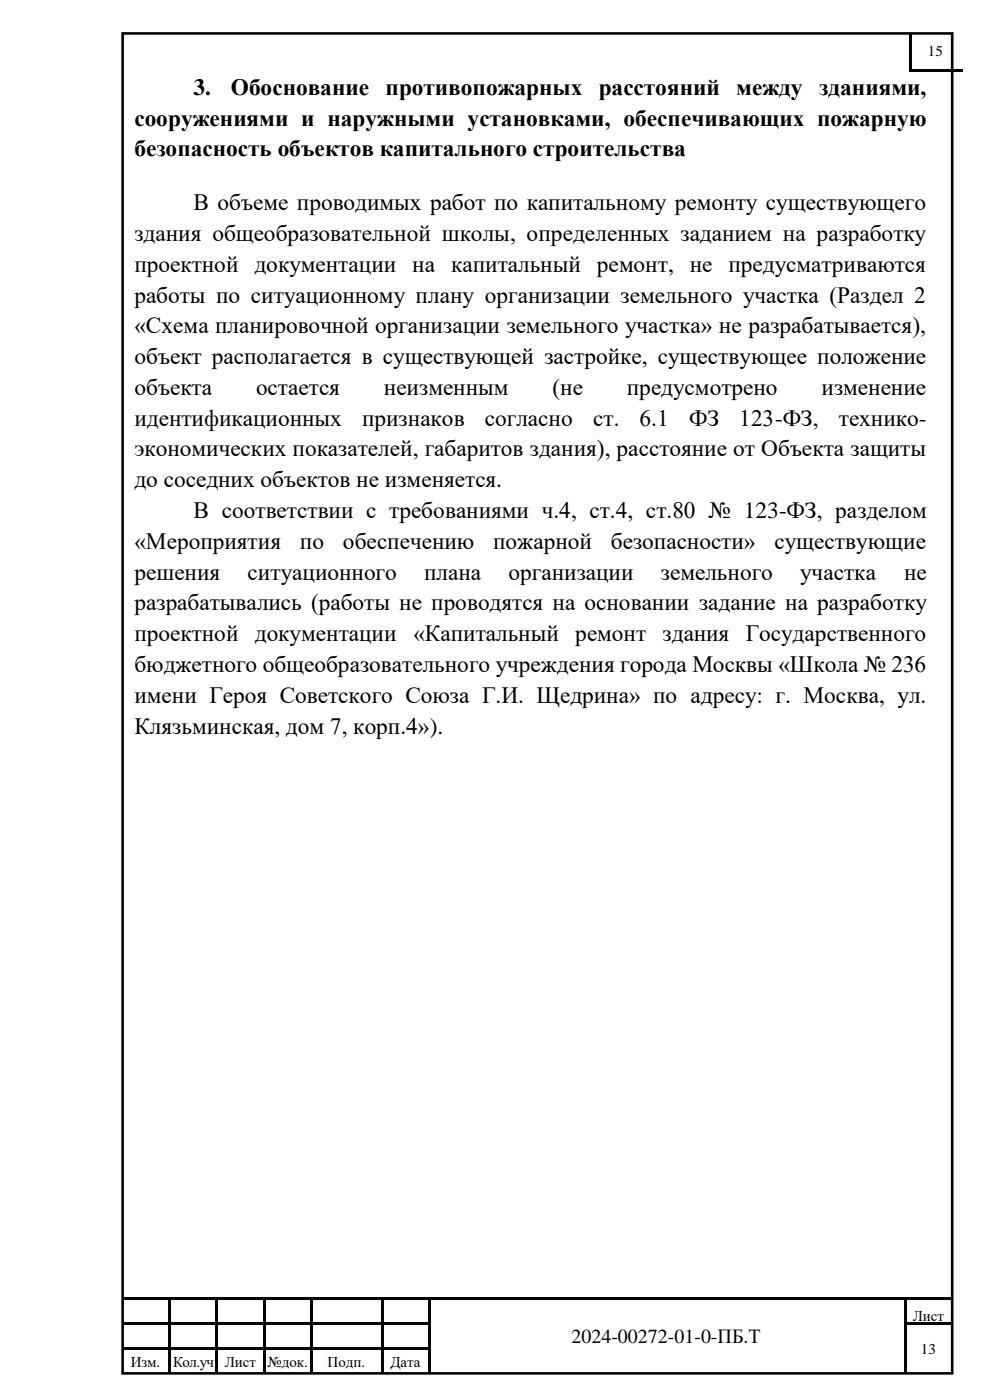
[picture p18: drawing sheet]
<svg xmlns="http://www.w3.org/2000/svg" width="210mm" height="297mm" viewBox="0 0 210 297" stroke-linecap="round" stroke-linejoin="round" font-family="sans-serif">
<defs><g id="words">
<g font-size="5">
<text x="41" y="20.1">3.</text>
<text x="49" y="20.1">Обоснование</text>
<text x="81.8" y="20.1">противопожарных</text>
<text x="127" y="20.1">расстояний между</text>
<text x="173.8" y="20.1">зданиями,</text>
<text x="28.5" y="26.7">сооружениями и наружными установками, обеспечивающих пожарную</text>
<text x="28.5" y="33.2">безопасность объектов капитального строительства</text>
<text x="41" y="44.6">В объеме проводимых работ по капитальному ремонту существующего</text>
<text x="28.5" y="51.1">здания общеобразовательной школы, определенных заданием на разработку</text>
<text x="28.5" y="57.7">проектной документации на капитальный ремонт, не предусматриваются</text>
<text x="28.5" y="64.2">работы по ситуационному плану организации земельного участка (Раздел 2</text>
<text x="28.5" y="70.7">«Схема планировочной организации земельного участка» не разрабатывается),</text>
<text x="28.5" y="77.2">объект располагается в существующей застройке, существующее положение</text>
<text x="28.5" y="83.8">объекта</text>
<text x="54.3" y="83.8">остается</text>
<text x="81.4" y="83.8">неизменным</text>
<text x="117.2" y="83.8">(не</text>
<text x="133" y="83.8">предусмотрено</text>
<text x="174.3" y="83.8">изменение</text>
<text x="28.5" y="90.3">идентификационных</text>
<text x="76.8" y="90.3">признаков</text>
<text x="102.8" y="90.3">согласно</text>
<text x="125.8" y="90.3">ст.</text>
<text x="135.7" y="90.3">6.1</text>
<text x="146.2" y="90.3">ФЗ</text>
<text x="156.8" y="90.3">123-ФЗ,</text>
<text x="178" y="90.3">технико-</text>
<text x="28.5" y="96.8">экономических показателей, габаритов здания), расстояние от Объекта защиты</text>
<text x="28.5" y="103.4">до соседних объектов не изменяется.</text>
<text x="41" y="109.9">В соответствии с требованиями ч.4, ст.4, ст.80 № 123-ФЗ, разделом</text>
<text x="28.5" y="116.4">«Мероприятия</text>
<text x="63.6" y="116.4">по</text>
<text x="72.8" y="116.4">обеспечению</text>
<text x="104.6" y="116.4">пожарной</text>
<text x="129.6" y="116.4">безопасности»</text>
<text x="164.3" y="116.4">существующие</text>
<text x="28.5" y="123">решения</text>
<text x="52.5" y="123">ситуационного</text>
<text x="90" y="123">плана</text>
<text x="107.9" y="123">организации</text>
<text x="140.2" y="123">земельного</text>
<text x="169.8" y="123">участка</text>
<text x="191.8" y="123">не</text>
<text x="28.5" y="129.5">разрабатывались (работы не проводятся на основании задание на разработку</text>
<text x="28.5" y="136">проектной документации</text>
<text x="87.7" y="136">«Капитальный</text>
<text x="122" y="136">ремонт здания</text>
<text x="158.2" y="136">Государственного</text>
<text x="28.5" y="142.6">бюджетного общеобразовательного учреждения города Москвы «Школа № 236</text>
<text x="28.5" y="149.1">имени Героя Советского Союза Г.И. Щедрина» по адресу: г. Москва, ул.</text>
<text x="28.5" y="155.6">Клязьминская, дом 7, корп.4»).</text>
</g>
<text font-size="4.2" x="121.2" y="284.9">2024-00272-01-0-ПБ.Т</text>
<g font-size="3.2">
<text x="196.8" y="11.9">15</text>
<text x="193.6" y="280.2">Лист</text>
<text x="195.4" y="287.2">13</text>
<text x="27.8" y="290">Изм.</text>
<text x="36.7" y="290">Кол.уч</text>
<text x="47.7" y="290">Лист</text>
<text x="56.7" y="290">№док.</text>
<text x="69.5" y="290">Подп.</text>
<text x="82.8" y="290">Дата</text>
</g>
</g></defs>
<g fill="#000">
<path d="M193 7h.5v7.7h-.5z" fill-rule="evenodd"/>
<path d="M193 14.7h.5v.5h-.5z" fill-rule="evenodd"/>
<path d="M193 14.7h.5v.5h-.5z" fill-rule="evenodd"/>
<path d="M193.5 14.7h10.7v.5h-10.7z" fill-rule="evenodd"/>
<path d="M26 275.3h9.7v.5h-9.7z" fill-rule="evenodd"/>
<path d="M35.7 275.8h.5z" fill-rule="evenodd"/>
<path d="M35.7 275.3h.5v.5h-.5z" fill-rule="evenodd"/>
<path d="M36.2 275.3h9.6v.5h-9.6z" fill-rule="evenodd"/>
<path d="M45.8 275.8h.5z" fill-rule="evenodd"/>
<path d="M45.8 275.3h.5v.5h-.5z" fill-rule="evenodd"/>
<path d="M46.3 275.3h9.5v.5h-9.5z" fill-rule="evenodd"/>
<path d="M55.8 275.8h.5z" fill-rule="evenodd"/>
<path d="M55.8 275.3h.5v.5h-.5z" fill-rule="evenodd"/>
<path d="M56.3 275.3h9.5v.5h-9.5z" fill-rule="evenodd"/>
<path d="M65.8 275.8h.5z" fill-rule="evenodd"/>
<path d="M65.8 275.3h.5v.5h-.5z" fill-rule="evenodd"/>
<path d="M66.3 275.3h14.5v.5h-14.5z" fill-rule="evenodd"/>
<path d="M80.8 275.8h.5z" fill-rule="evenodd"/>
<path d="M80.8 275.3h.5v.5h-.5z" fill-rule="evenodd"/>
<path d="M81.3 275.3h9.5v.5h-9.5z" fill-rule="evenodd"/>
<path d="M90.8 275.8h.5z" fill-rule="evenodd"/>
<path d="M90.8 275.3h.5v.5h-.5z" fill-rule="evenodd"/>
<path d="M91.3 275.3h100.5v.5h-100.5z" fill-rule="evenodd"/>
<path d="M191.8 275.8h.5z" fill-rule="evenodd"/>
<path d="M191.8 275.3h.5v.5h-.5z" fill-rule="evenodd"/>
<path d="M192.3 275.3h9.8v.5h-9.8z" fill-rule="evenodd"/>
<path d="M26 280.6h9.7v.5h-9.7z" fill-rule="evenodd"/>
<path d="M26 285.9h9.7v.5h-9.7z" fill-rule="evenodd"/>
<path d="M35.7 275.8h.5v4.8h-.5z" fill-rule="evenodd"/>
<path d="M35.7 280.6h.5v.5h-.5z" fill-rule="evenodd"/>
<path d="M35.7 281.1h.5v4.8h-.5z" fill-rule="evenodd"/>
<path d="M35.7 285.9h.5v.5h-.5z" fill-rule="evenodd"/>
<path d="M35.7 286.4h.5v4.8h-.5z" fill-rule="evenodd"/>
<path d="M36.2 280.6h9.6v.5h-9.6z" fill-rule="evenodd"/>
<path d="M36.2 285.9h9.6v.5h-9.6z" fill-rule="evenodd"/>
<path d="M45.8 275.8h.5v4.8h-.5z" fill-rule="evenodd"/>
<path d="M45.8 280.6h.5v.5h-.5z" fill-rule="evenodd"/>
<path d="M45.8 281.1h.5v4.8h-.5z" fill-rule="evenodd"/>
<path d="M45.8 285.9h.5v.5h-.5z" fill-rule="evenodd"/>
<path d="M45.8 286.4h.5v4.8h-.5z" fill-rule="evenodd"/>
<path d="M46.3 280.6h9.5v.5h-9.5z" fill-rule="evenodd"/>
<path d="M46.3 285.9h9.5v.5h-9.5z" fill-rule="evenodd"/>
<path d="M55.8 275.8h.5v4.8h-.5z" fill-rule="evenodd"/>
<path d="M55.8 280.6h.5v.5h-.5z" fill-rule="evenodd"/>
<path d="M55.8 281.1h.5v4.8h-.5z" fill-rule="evenodd"/>
<path d="M55.8 285.9h.5v.5h-.5z" fill-rule="evenodd"/>
<path d="M55.8 286.4h.5v4.8h-.5z" fill-rule="evenodd"/>
<path d="M56.3 280.6h9.5v.5h-9.5z" fill-rule="evenodd"/>
<path d="M56.3 285.9h9.5v.5h-9.5z" fill-rule="evenodd"/>
<path d="M65.8 275.8h.5v4.8h-.5z" fill-rule="evenodd"/>
<path d="M65.8 280.6h.5v.5h-.5z" fill-rule="evenodd"/>
<path d="M65.8 281.1h.5v4.8h-.5z" fill-rule="evenodd"/>
<path d="M65.8 285.9h.5v.5h-.5z" fill-rule="evenodd"/>
<path d="M65.8 286.4h.5v4.8h-.5z" fill-rule="evenodd"/>
<path d="M66.3 280.6h14.5v.5h-14.5z" fill-rule="evenodd"/>
<path d="M66.3 285.9h14.5v.5h-14.5z" fill-rule="evenodd"/>
<path d="M80.8 275.8h.5v4.8h-.5z" fill-rule="evenodd"/>
<path d="M80.8 280.6h.5v.5h-.5z" fill-rule="evenodd"/>
<path d="M80.8 281.1h.5v4.8h-.5z" fill-rule="evenodd"/>
<path d="M80.8 285.9h.5v.5h-.5z" fill-rule="evenodd"/>
<path d="M80.8 286.4h.5v4.8h-.5z" fill-rule="evenodd"/>
<path d="M81.3 280.6h9.5v.5h-9.5z" fill-rule="evenodd"/>
<path d="M81.3 285.9h9.5v.5h-9.5z" fill-rule="evenodd"/>
<path d="M90.8 275.8h.5v4.8h-.5z" fill-rule="evenodd"/>
<path d="M90.8 280.6h.5v.5h-.5z" fill-rule="evenodd"/>
<path d="M90.8 281.1h.5v4.8h-.5z" fill-rule="evenodd"/>
<path d="M90.8 285.9h.5v.5h-.5z" fill-rule="evenodd"/>
<path d="M90.8 286.4h.5v4.8h-.5z" fill-rule="evenodd"/>
<path d="M191.8 275.8h.5v4.8h-.5z" fill-rule="evenodd"/>
<path d="M191.8 280.6h.5v.5h-.5z" fill-rule="evenodd"/>
<path d="M191.8 281.1h.5v4.8h-.5z" fill-rule="evenodd"/>
<path d="M191.8 285.9h.5v.5h-.5z" fill-rule="evenodd"/>
<path d="M191.8 286.4h.5v4.8h-.5z" fill-rule="evenodd"/>
<path d="M192.3 280.6h9.8v.5h-9.8z" fill-rule="evenodd"/>
</g>
<path d="M26 7.1h176v284.3h-176z" fill="none" stroke="#000" stroke-width=".55"/>
<use href="#words"/>
</svg>
